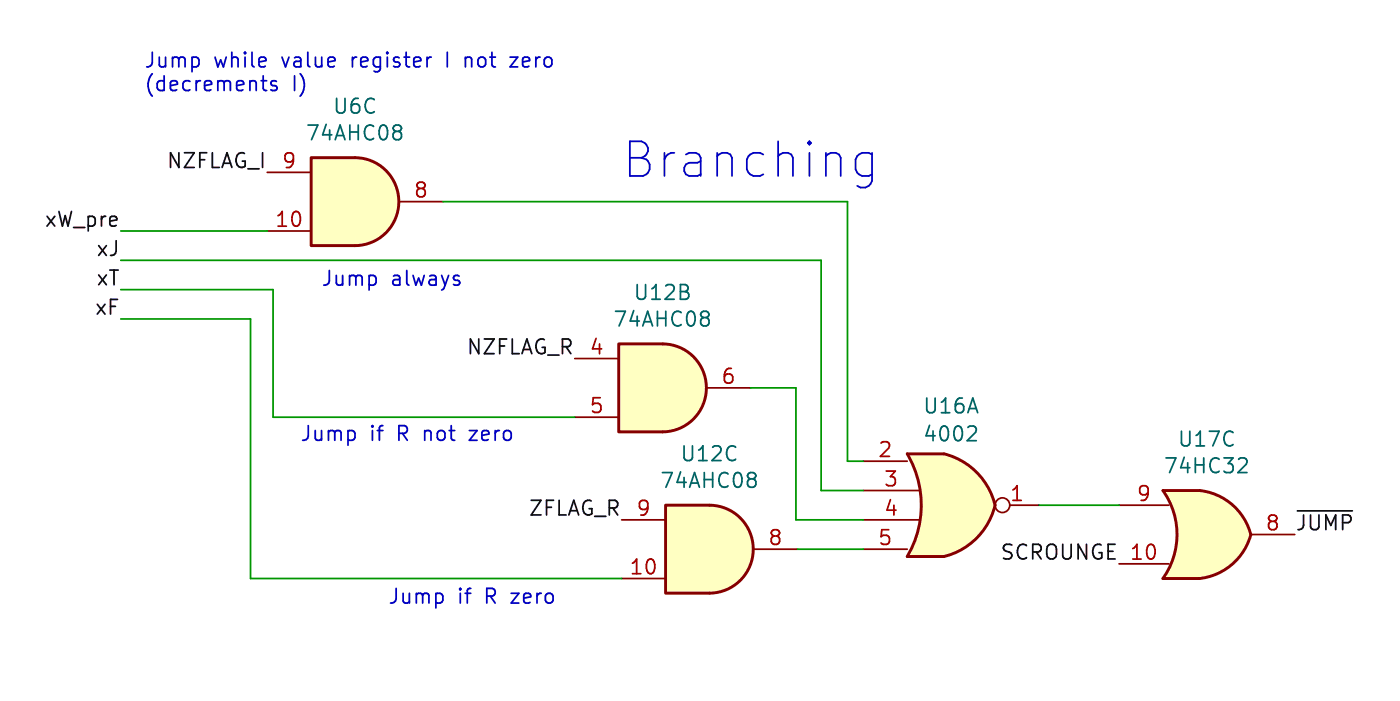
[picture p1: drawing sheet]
<svg xmlns="http://www.w3.org/2000/svg" width="121mm" height="61mm" viewBox="0 0 121 61" stroke-linecap="round" stroke-linejoin="round" font-family="sans-serif">
<defs><g id="words">
<text font-size="4.2" fill="#0000c2" x="53.8" y="15.6">Branching</text>
<g font-size="1.8" fill="#0000c2">
<text x="12.4" y="6">Jump</text>
<text x="18.6" y="6">while</text>
<text x="24.6" y="6">value</text>
<text x="30.8" y="6">register</text>
<text x="41" y="6">not</text>
<text x="45.2" y="6">zero</text>
<text x="12.4" y="8">(decrements</text>
<text x="25.3" y="8">I)</text>
<text x="27.8" y="24.9">Jump</text>
<text x="33.9" y="24.9">always</text>
<text x="26" y="38.3">Jump</text>
<text x="32.1" y="38.3">if</text>
<text x="34.6" y="38.3">R not</text>
<text x="41.2" y="38.3">zero</text>
<text x="33.6" y="52.4">Jump</text>
<text x="39.7" y="52.4">if</text>
<text x="42.2" y="52.4">R zero</text>
</g>
<g font-size="1.8" fill="#006464">
<text x="28.8" y="10.1">U6C</text>
<text x="26.4" y="12.4">74AHC08</text>
<text x="53.1" y="28.5">74AHC08</text>
<text x="54.9" y="26.2">U12B</text>
<text x="58.9" y="40.2">U12C</text>
<text x="80" y="36">U16A</text>
<text x="80" y="38.5">4002</text>
<text x="100.8" y="41.2">74HC32</text>
<text x="102" y="38.9">U17C</text>
<text x="57.2" y="42.5">74AHC08</text>
</g>
<g font-size="1.8" fill="#0f0f0f">
<text x="14.4" y="14.7">NZFLAG_I</text>
<text x="3.8" y="19.7">xW_pre</text>
<text x="8.3" y="22.3">xJ</text>
<text x="8.2" y="27.4">xF</text>
<text x="8.3" y="24.8">xT</text>
<text x="40.4" y="30.8">NZFLAG_R</text>
<text x="45.8" y="44.8">ZFLAG_R</text>
<text x="112.3" y="46">~{JUMP}</text>
<text x="86.7" y="48.6">SCROUNGE 10</text>
</g>
<g font-size="1.8" fill="#a90000">
<text x="24.4" y="14.7">9</text>
<text x="35.8" y="17.2">8</text>
<text x="23.8" y="19.8">10</text>
<text x="51" y="30.8">4</text>
<text x="51" y="35.9">5</text>
<text x="62.5" y="33.3">6</text>
<text x="76.1" y="39.7">2</text>
<text x="55.1" y="44.8">9</text>
<text x="66.5" y="47.3">8</text>
<text x="76.1" y="47.3">5</text>
<text x="76.6" y="42.2">3</text>
<text x="76.6" y="44.8">4</text>
<text x="87.5" y="43.5">1</text>
<text x="98.5" y="43.5">9</text>
<text x="109.7" y="46">8</text>
<text x="54.5" y="49.9">10</text>
</g>
</g></defs>
<path d="M61.5 43.8a3.8 3.8 0 0 1 3.8 3.8 3.8 3.8 0 0 1-3.8 3.8z" fill="#ffffc2" stroke="#ffffc2" stroke-width=".09"/>
<path d="M57.7 43.8h3.8v7.6h-3.8z" fill="#ffffc2"/>
<path d="M57.7 43.8h3.8a3.8 3.8 0 0 1 3.8 3.8 3.8 3.8 0 0 1-3.8 3.8h-3.8z" fill="none" stroke="#840000" stroke-width=".25"/>
<path d="M53.9 50.1h3.8M53.9 45h3.8M65.3 47.6h3.8" fill="none" stroke="#840000" stroke-width=".15"/>
<path d="M65.3 40.9l.1 .1a.26 .26 0 0 1 .1 .3 .26 .26 0 0 1-.2 .2l.2 .2v.4l-.2 .1" fill="none" stroke="#006464" stroke-width=".15"/>
<path d="M30.8 13.7a3.8 3.8 0 0 1 3.8 3.8 3.8 3.8 0 0 1-3.8 3.8z" fill="#ffffc2" stroke="#ffffc2" stroke-width=".09"/>
<path d="M27 13.7h3.8v7.6h-3.8z" fill="#ffffc2"/>
<path d="M27 13.7h3.8a3.8 3.8 0 0 1 3.8 3.8 3.8 3.8 0 0 1-3.8 3.8h-3.8z" fill="none" stroke="#840000" stroke-width=".25"/>
<path d="M23.2 14.9h3.8M34.6 17.5h3.8M23.2 20h3.8" fill="none" stroke="#840000" stroke-width=".15"/>
<path d="M34.6 10.8l.1 .1a.26 .26 0 0 1 .1 .3 .26 .26 0 0 1-.2 .2l.2 .2v.4l-.2 .1" fill="none" stroke="#006464" stroke-width=".15"/>
<path d="M57.5 29.8a3.8 3.8 0 0 1 3.8 3.8 3.8 3.8 0 0 1-3.8 3.8z" fill="#ffffc2" stroke="#ffffc2" stroke-width=".09"/>
<path d="M53.7 29.8h3.8v7.6h-3.8z" fill="#ffffc2"/>
<path d="M53.7 29.8h3.8a3.8 3.8 0 0 1 3.8 3.8 3.8 3.8 0 0 1-3.8 3.8h-3.8z" fill="none" stroke="#840000" stroke-width=".25"/>
<path d="M49.8 31.1h3.9M49.8 36.1h3.9M61.3 33.6h3.8" fill="none" stroke="#840000" stroke-width=".15"/>
<path d="M61.2 27h.2a.26 .26 0 0 1 .1 .3 .26 .26 0 0 1-.3 .2l.3 .2-.1 .4-.2 .1" fill="none" stroke="#006464" stroke-width=".15"/>
<path d="M80.4 42.3l5.9 1.5a6 6 0 0 1-4.4 4.4z" fill="#ffffc2" stroke="#ffffc2" stroke-width=".09"/>
<path d="M78.7 39.3h3.1M78.7 48.2h3.1" fill="none" stroke="#ffffc2" stroke-width=".09"/>
<path d="M78.7 39.3h3.1v8.9h-3.1a8.8 8.8 0 0 0 0-8.9z" fill="#ffffc2"/>
<g fill="#ffffc2" stroke="#ffffc2" stroke-width=".09">
<path d="M81.9 39.3a6.1 6.1 0 0 1 4.4 4.5l-5.9 1.4z"/>
<path d="M103.5 44.9l5 1.4a5.2 5.2 0 0 1-4.5 3.8z"/>
</g>
<path d="M81.8 39.3h-3.1a8.7 8.7 0 0 1 0 8.9h3.1M81.9 39.3a6.1 6.1 0 0 1 4.4 4.5 6 6 0 0 1-4.4 4.4" fill="none" stroke="#840000" stroke-width=".25"/>
<g fill="none" stroke="#840000" stroke-width=".15">
<path d="M74.9 39.9h3.8M74.9 42.5h4.8M74.9 45h4.8M74.9 47.6h3.8M87.6 43.8h2.5"/>
<circle cx="86.9" cy="43.8" r=".63"/>
</g>
<path d="M84.4 36.9l.1 .1a.34 .34 0 0 1 .1 .4l-.7 .8h.8" fill="none" stroke="#006464" stroke-width=".15"/>
<path d="M100.8 50.1h3.2M100.8 42.5h3.2" fill="none" stroke="#ffffc2" stroke-width=".09"/>
<path d="M100.8 42.5h3.2v7.6h-3.2a6.7 6.7 0 0 0 0-7.6z" fill="#ffffc2"/>
<path d="M104 42.5a5.1 5.1 0 0 1 4.5 3.8l-5 1.3z" fill="#ffffc2" stroke="#ffffc2" stroke-width=".09"/>
<path d="M104 42.5h-3.2a6.6 6.6 0 0 1 0 7.6h3.2M104 42.5a5.2 5.2 0 0 1 4.5 3.8 5.2 5.2 0 0 1-4.5 3.8" fill="none" stroke="#840000" stroke-width=".25"/>
<path d="M97 48.8h4.4M97 43.8h4.4M108.5 46.3h3.8" fill="none" stroke="#840000" stroke-width=".15"/>
<path d="M107.6 39.7h.4a.34 .34 0 0 1 .1 .5l-.8 .7h.8" fill="none" stroke="#006464" stroke-width=".15"/>
<path d="M112.5 44.2h4.8" fill="none" stroke="#0f0f0f" stroke-width=".15"/>
<path d="M22.6 7h.5M22.8 7.7l.1 .1h.2M24 7.1l-.3-.1-.2 .2v.2l.5 .1v.1v.2h-.2h-.3M37.4 4.9l-.2 .1M38.8 4.5v1.3M40.4 4.9v.9M40.5 4.9l-.1 .2M44.2 4.9h.7l-.7 .9h.7M75.6 13.2v2.5a.82 .82 0 0 1-1.3 .4M75.6 13.4l-.3-.2h-.5l-.5 .3-.1 .3v.9l.3 .4 .3 .1h.5l.3-.1" fill="none" stroke="#0000c2" stroke-width=".15"/>
<path d="M38.4 17.5h35.1v22.4h1.4M10.5 22.5h60.7v20h3.7M10.5 27.6h11.2v22.5h32.2M10.5 20h12.7M10.5 25.1h13.2v11h26.1M65.1 33.6h3.9v11.4h5.9M69.1 47.6h5.8M90.1 43.8h6.9" fill="none" stroke="#009600" stroke-width=".15"/>
<use href="#words"/>
</svg>
